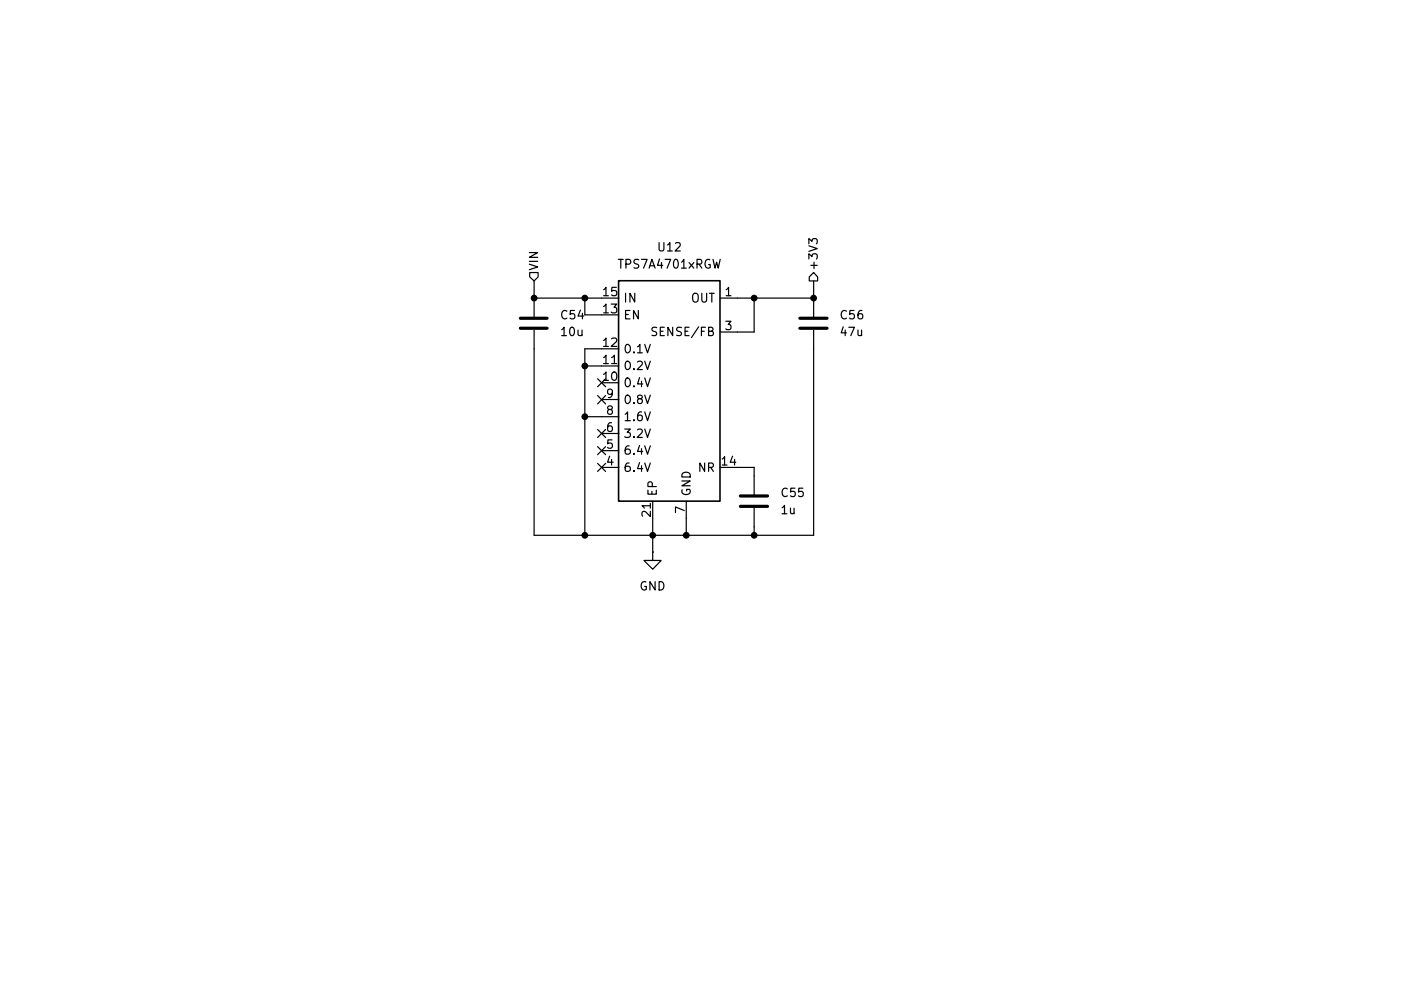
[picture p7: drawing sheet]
<svg xmlns="http://www.w3.org/2000/svg" width="297mm" height="210mm" viewBox="0 0 297 210" stroke-linecap="round" stroke-linejoin="round" font-family="sans-serif">
<path d="M131.1 59.5h21.6v46.8h-21.6z" fill="none" stroke="#000" stroke-width=".34"/>
<g fill="none" stroke="#000" stroke-width=".25">
<path d="M127.6 63.2h3.6M127.6 66.8h3.6M127.6 74h3.6M127.6 77.6h3.6M128 61.4l.5-.5v1.8M128 65l.5-.5v1.8M128 72.2l.5-.5v1.7M128 75.8l.5-.5v1.8M128 79.4l.5-.5v1.7M128 62.7h1M128 66.3h1M128 73.4h1"/>
<path d="M128 77.1h1M129.6 64.5h1.2l-.6 .7h.4l.2 .3-.1 .7-.3 .1h-.6l-.2-.1M129.7 71.8l.7-.1 .3 .1 .1 .4-.1 .2-1.1 1h1.2M129.7 75.8l.6-.5v1.8M129.7 77.1h1.1M129.8 79l.4-.1a.95 .95 0 0 1 .6 .9 .95 .95 0 0 1-.6 .8 1.12 1.12 0 0 1-.4-1.6zM130.7 60.9h-.9l-.1 .9 .3-.2 .6 .1 .2 .2-.1 .6-.3 .2-.7-.2M132.6 62.2v1.9M132.6 66.7h.6M132.8 73.1l.2-.1a.91 .91 0 0 1 .7 .9 .91 .91 0 0 1-.7 .9 1.18 1.18 0 0 1-.2-1.7zM132.8 76.7l.2-.1a.91 .91 0 0 1 .7 .9 .91 .91 0 0 1-.7 .9 1.18 1.18 0 0 1-.2-1.7zM133.6 65.8h-1v1.8h1"/>
<path d="M134.4 74.6v.2M134.4 78.2v.2M134.6 62.2v1.9l-1-1.9v1.9M135.2 73.5l.5-.5v1.8M135.2 76.8l.6-.2 .3 .2 .1 .3-1.1 1.3h1.1M135.2 74.8h1M135.3 65.8v1.8l-1-1.8v1.8M136.7 73l.6 1.8 .6-1.8M136.7 76.6l.6 1.8 .6-1.8M139.2 69.5l-.6-.1-.3 .2v.5l.8 .3 .1 .4-.3 .4-.7-.1M140 70.2h.6M140.8 69.4h-.8v1.8h.8"/>
<path d="M142.6 69.4v1.8l-1-1.8v1.8M144.5 69.5l-.7-.1-.2 .2v.5l.7 .3 .2 .4-.4 .4-.6-.1M145.2 70.2h.6M146.1 69.4h-.9v1.8h.9M146.9 62.4a.6 .6 0 0 1 .7-.2 .6 .6 0 0 1 .4 .6v1a.6 .6 0 0 1-1.1 0zM148.1 69.3l-1.5 2.3M148.7 70.2h.6M148.8 62.2v1.4l.3 .5 .6-.2 .1-1.7M149.6 69.4h-.9v1.8M150.2 70.2l.8-.1 .2-.2-.2-.4-.8-.1v1.8h.7l.4-.4a.46 .46 0 0 0-.5-.6M150.4 62.2h1M150.9 62.2v1.9"/>
<path d="M152.7 63.2h3.6M152.7 70.4h3.6M153.9 68.1h1.1l-.6 .7 .5 .2v.7l-.3 .2h-.5l-.2-.2M154 61.4l.5-.5v1.8M154 62.7h1M127.6 81.2h3.6M127.6 84.7h3.6M127.6 88.3h3.6M127.6 91.9h3.6M127.6 95.5h3.6M127.6 99.1h3.6M128 80.6h1"/>
<path d="M129.2 86.8l-.4-.3 .1-.3 .3-.1h.5l.1 .3v.3l-.8 .2-.2 .3v.3l.4 .3h.3l.3-.3v-.3l-.3-.4M129.2 96.7l-.4 1.3h1.2M129.7 89.6a.7 .7 0 0 0-.9 .8v.7l.2 .3 .5 .1 .3-.2v-.7l-.1-.2-.5-.1-.4 .3M129.7 97.4v1.2M129.8 93.3h-.9l-.1 .8 .3-.2 .6 .1 .1 .3v.6l-.3 .1-.7-.1M129.8 83.3l-.3 .3h-.3l-.4-.3 .2-.7 .5-.1 .3 .2a1.18 1.18 0 0 1-.5 1.6h-.3M132.5 91h1.1l-.6 .7 .6 .1v.8l-.4 .2h-.5l-.2-.2M132.5 87.8l.6-.5v1.9M132.5 89.2h1.1M132.7 83.9l.3-.1a.91 .91 0 0 1 .7 .9 .91 .91 0 0 1-.7 .9l-.3-.2-.2-.5zM132.8 80.2l.2-.1a.97 .97 0 0 1 .7 1 .97 .97 0 0 1-.7 .9 1.26 1.26 0 0 1-.2-1.8zM133.4 94.5a.7 .7 0 0 0-.9 .8v.7l.2 .2a.65 .65 0 0 0 .9-.2v-.5a.63 .63 0 0 0-1-.1l-.1 .1"/>
<path d="M133.4 98.2a.7 .7 0 0 0-.9 .7v.7l.2 .3a.65 .65 0 0 0 .9-.3v-.4a.63 .63 0 0 0-1-.2l-.1 .2M134.4 81.8v.2M134.4 85.4v.2M134.4 89v.2M134.4 92.6v.2M134.4 96.1v.2M134.4 99.8v.1M135.2 91.1l.6-.1 .3 .1 .1 .4-1.1 1.3h1.1M135.5 84.5l-.3-.3 .1-.3 .2-.1 .5 .1 .2 .2-.1 .3-.8 .2-.1 .3v.3l.3 .4h.3l.4-.4v-.3l-.4-.4M135.6 80.1l-.4 1.3h1.1M135.6 94.4l-.4 1.3h1.1M135.6 98.1l-.4 1.3h1.1"/>
<path d="M136 87.3a.7 .7 0 0 0-.8 .8v.7l.1 .3 .5 .1 .3-.2 .1-.7-.2-.2-.5-.1-.3 .3M136 80.8v1.2M136 95.1v1.2M136 98.8v1.1M136.7 80.1l.6 1.9 .6-1.9M136.7 83.8l.6 1.8 .6-1.8M136.7 87.3l.6 1.9 .6-1.9M136.7 91l.6 1.8 .6-1.8M136.7 94.5l.6 1.8 .6-1.8M136.7 98.2l.6 1.7 .6-1.7M149.4 98.2v1.7l-1-1.7v1.7M150.2 99.1l.9-.1 .2-.2-.1-.5-.3-.1h-.7v1.7"/>
<path d="M150.7 99.1l.6 .8M152.7 99.1h3.6M153.1 97.3l.5-.5v1.8M153.1 98.6h1M155.3 96.7l-.5 1.3h1.2M155.7 97.4v1.2M137.4 103.9v.9h1.7v-.9M137.9 108.4v1.1l-1.3-1.1-.3 .1-.2 .3 .2 .6M137.9 107.2h-1.8l.5 .5M137.9 106.7v1M138.2 104.2v.6M138.3 103.2l-.1-.9-.2-.1h-.5l-.1 .3v.7h1.7"/>
<path d="M138.4 117.1v1.7h1.8l-1.8 1.9-1.9-1.9h1.9M138.4 117.1h.1M138.4 106.3v3.6M144.6 102h1.7l-1.7 1h1.7M144.7 103.8a.87 .87 0 0 0 .6 1.1 .87 .87 0 0 0 1-.6l-.1-.5h-.6v.3M144.7 100.5a.95 .95 0 0 1 1.1-.3 .95 .95 0 0 1 .5 .9h-1.7zM145.1 108.2l-1.9-.7v1.2M145.5 106.3v3.6"/>
</g>
<path d="M112.3 57.8h1.8v.9l-.9 .9-.9-.9z" fill="#fff"/>
<path d="M112.2 56l1.8 .6-1.8 .6M112.2 53.6h1.8l-1.8 1h1.8M112.2 55.4h1.8M112.3 57.8h1.8v.9l-.9 .9-.9-.9zM113.2 63.2v4M113.2 70v4" fill="none" stroke="#000" stroke-width=".25"/>
<path d="M110.3 67.5h5.7M110.3 69.6h5.7" fill="none" stroke="#000" stroke-width=".68"/>
<path d="M171.6 58.7l.9-.9 .9 .9v.9h-1.8z" fill="#fff"/>
<g fill="none" stroke="#000" stroke-width=".25">
<path d="M113.2 59.6v3.6h14.4M131.1 55h1M131.6 55v1.9M132.7 56h.7l.3-.3a.52 .52 0 0 0-.3-.7h-.7v1.9M135.4 55.1l-.7-.1-.3 .4 .2 .4 .7 .4v.5l-.2 .2-.7-.1M136 55h1.2l-.8 1.9M137.6 56.9l.6-1.9 .7 1.9M137.8 56.3h.9M139.7 51.4v1.5l.4 .3h.3l.4-.3v-1.5M139.8 54.9l-.4 1.4h1.1M140.3 55.7v1.2M141 55h1.2l-.8 1.9"/>
<path d="M141.5 51.9l.5-.5v1.8M141.5 53.2h1M143 55.2l.2-.2a1.08 1.08 0 0 1 .4 1.8l-.4 .1-.3-.4-.1-.7zM143.2 51.6l.7-.2 .2 .2 .1 .3-1.1 1.3h1.1M144.5 55.6l.5-.6v1.9M144.5 56.9h1M146.1 55.7l1 1.2M147.1 55.7l-1 1.2M147.8 56h.7l.3-.3a.52 .52 0 0 0-.3-.7h-.7v1.9M148.2 56l.6 .9M150.5 55.1a.69 .69 0 0 0-.8 0 .69 .69 0 0 0-.2 .7 .71 .71 0 0 0 .2 .9 .71 .71 0 0 0 .9 0v-.6h-.4M151.2 55l.4 1.9 .3-1.3 .4 1.3 .4-1.9"/>
<path d="M171.5 54.9v-1.1l.7 .6 .1-.5h.8l.2 .2v.6l-.2 .2M171.5 52.1l1.8 .6-1.8 .6M171.5 51.7v-1.1l.7 .6 .1-.5h.8l.2 .2v.5l-.2 .3M171.9 56.3h1.4M172.5 57.8l.9 .9v.9h-1.8v-.9zM172.5 59.6v7.6M172.6 55.6v1.3M119.1 69.9l.5-.5v1.8M119.1 71.2h1M120.2 66a.71 .71 0 0 0-.9 0 .71 .71 0 0 0-.2 .8 .67 .67 0 0 0 .3 .7 .67 .67 0 0 0 .8-.1M120.9 69.6l.3-.2a.95 .95 0 0 1 .6 .9 .95 .95 0 0 1-.6 .9l-.3-.2-.1-.5zM121.8 65.8h-.9v.9l.2-.2 .6 .1 .2 .2-.1 .6-.3 .2-.6-.2"/>
<path d="M122.6 70v.9a.52 .52 0 0 0 .8 .1M123.1 65.7l-.5 1.3h1.1M123.4 70v1.2M123.5 66.4v1.2M124 63.2v3.6h3.6M124 77.6h3.6M127.6 74h-3.6v39.5M156.3 63.2h16.2M159.9 63.2v7.2h-3.6M172.5 70v43.5h-59.3v-39.5M178.8 69.3l-.4 1.3h1.1M179.2 70v1.2"/>
<path d="M179.5 66a.71 .71 0 0 0-.9 0 .71 .71 0 0 0-.2 .8 .67 .67 0 0 0 .3 .7 .67 .67 0 0 0 .8-.1M180 69.4h1.1l-.7 1.8M181.1 65.8h-.9l-.1 .9 .3-.2 .6 .1 .1 .2v.6l-.3 .2-.7-.2M181.9 70l.1 1.1 .4 .1 .3-.2M182.7 70v1.2M182.8 65.8a.7 .7 0 0 0-.9 .8v.7l.2 .2 .5 .1 .2-.2 .1-.6-.1-.2-.6-.1-.3 .3M124 88.3h3.6M126.7 80.3l1.7 1.7M126.7 83.9l1.7 1.7M126.7 94.7l1.7 1.7M126.7 98.3l1.7 1.6M126.7 91.1l1.7 1.7"/>
<path d="M128.4 80.3l-1.7 1.7M128.4 83.9l-1.7 1.7M128.4 94.7l-1.7 1.7M128.4 98.3l-1.7 1.6M128.4 91.1l-1.7 1.7M156.3 99.1h3.6v5.8M138.4 109.9v7.2M145.5 109.9v3.6M159.9 107.7v5.8M165.8 107.7l.5-.6v1.8M165.8 108.9h1M166.9 103.7a.71 .71 0 0 0-.9 0 .71 .71 0 0 0-.2 .8 .67 .67 0 0 0 .4 .7 .67 .67 0 0 0 .7-.1"/>
<path d="M167.6 107.7l.1 1.1 .4 .1 .3-.1M168.4 107.7v1.2M168.5 103.5h-.8l-.1 .9 .3-.2 .5 .1 .2 .2-.1 .6-.2 .2-.7-.2M170.2 103.5h-.8l-.1 .9 .2-.2 .6 .1 .2 .2-.1 .6-.2 .2-.7-.2M136.9 123.4a.87 .87 0 0 0-1 .6 .87 .87 0 0 0 .6 1.1l.5-.2v-.6h-.3M138.9 123.3v1.8l-1.1-1.8v1.8M139.7 123.3a.9 .9 0 0 1 1.1 .9 .9 .9 0 0 1-1.1 .9z"/>
</g>
<path d="M169.6 67.5h5.7M169.6 69.6h5.7M157 105.2h5.7M157 107.4h5.7" fill="none" stroke="#000" stroke-width=".68"/>
<g fill="#000">
<circle cx="113.2" cy="63.2" r=".72"/>
<circle cx="124" cy="63.2" r=".72"/>
<circle cx="124" cy="77.6" r=".72"/>
<circle cx="159.9" cy="63.2" r=".72"/>
<circle cx="172.5" cy="63.2" r=".72"/>
<circle cx="124" cy="88.3" r=".72"/>
<circle cx="124" cy="113.5" r=".72"/>
<circle cx="138.4" cy="113.5" r=".72"/>
<circle cx="145.5" cy="113.5" r=".72"/>
<circle cx="159.9" cy="113.5" r=".72"/>
</g>
</svg>
